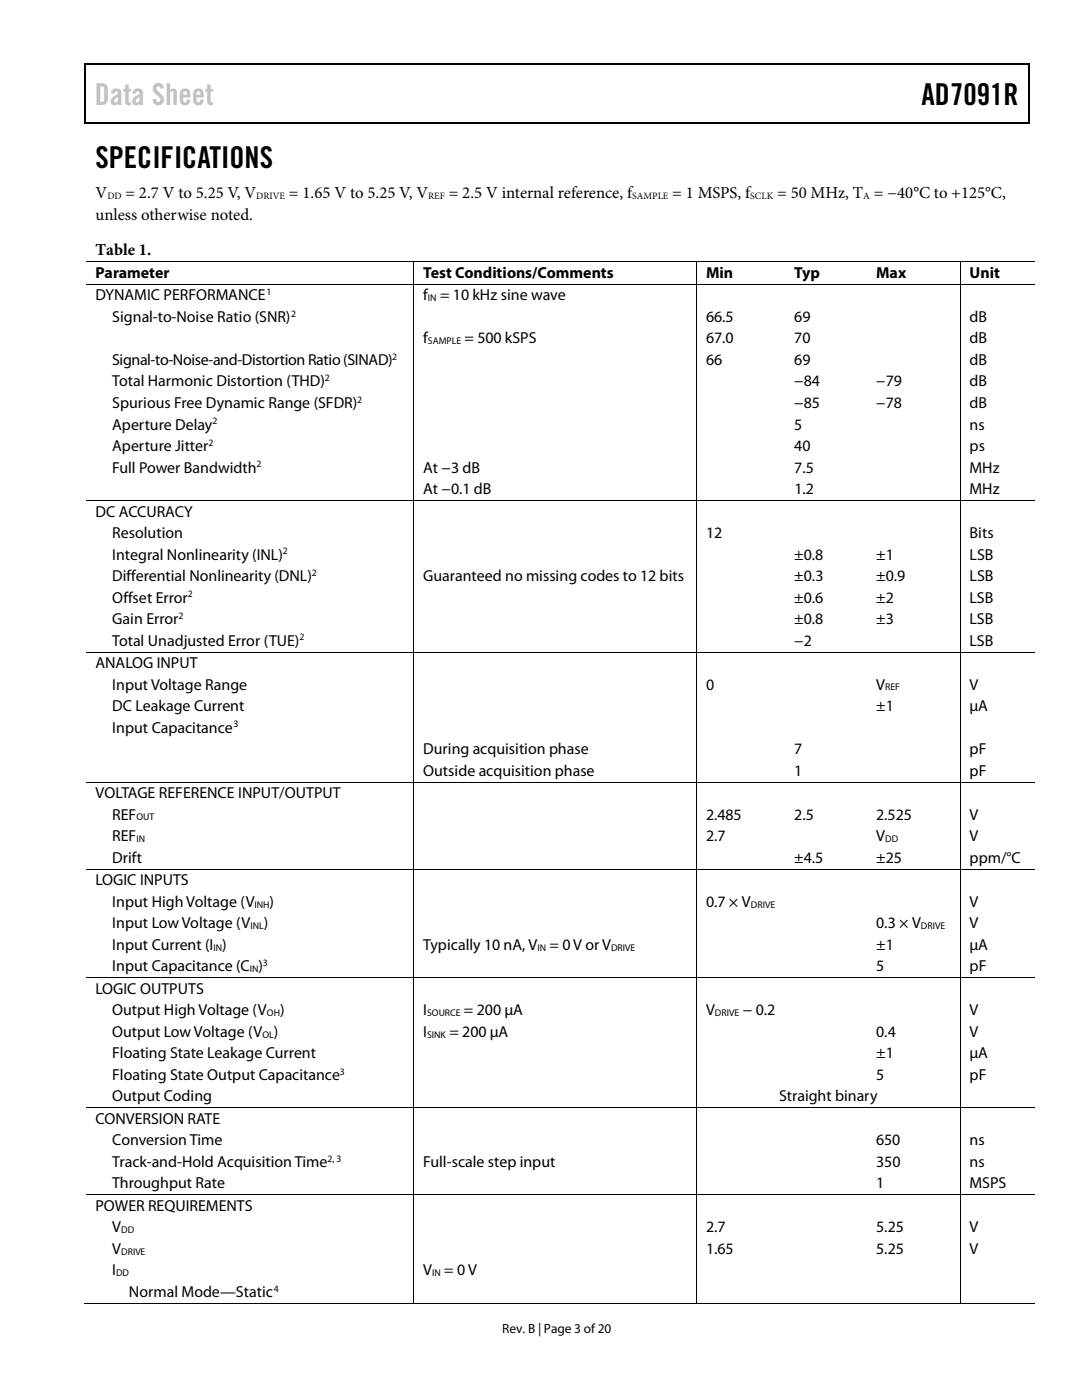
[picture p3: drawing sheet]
<svg xmlns="http://www.w3.org/2000/svg" width="216mm" height="279mm" viewBox="0 0 216 279" stroke-linecap="round" stroke-linejoin="round" font-family="sans-serif">
<defs><g id="words">
<text font-size="6" fill="#c1c1c1" x="18.9" y="20.9">Data Sheet</text>
<g font-size="6">
<text x="183.9" y="20.9">AD7091R</text>
<text x="19" y="33.6">SPECIFICATIONS</text>
</g>
<g font-size="3.3">
<text x="19" y="39.5">V</text>
<text x="25.1" y="39.5">= 2.7 V to 5.25 V, V</text>
<text x="57.7" y="39.5">= 1.65 V to 5.25 V, V</text>
<text x="89.5" y="39.5">= 2.5 V internal reference, f</text>
<text x="134.2" y="39.5">= 1 MSPS, f</text>
<text x="155.1" y="39.5">= 50 MHz, T = −40°C to +125°C,</text>
<text x="19.1" y="43.8">unless otherwise noted.</text>
<text x="19.1" y="50.9">Table 1.</text>
</g>
<g font-size="3.2">
<text x="19" y="55.5">Parameter</text>
<text x="19" y="59.9">DYNAMIC PERFORMANCE</text>
<text x="84.5" y="59.9">f</text>
<text x="84.5" y="55.5">Test Conditions/Comments</text>
<text x="87.8" y="59.9">= 10 kHz sine wave</text>
<text x="140.9" y="55.5">Min</text>
<text x="158.5" y="55.5">Typ</text>
<text x="174.8" y="55.5">Max</text>
<text x="193.5" y="55.5">Unit</text>
<text x="22.4" y="64.3">Signal-to-Noise Ratio (SNR)</text>
<text x="140.9" y="64.3">66.5</text>
<text x="158.5" y="64.3">69</text>
<text x="193.5" y="64.3">dB</text>
<text x="84.5" y="68.5">f</text>
<text x="92.7" y="68.5">= 500 kSPS</text>
<text x="140.9" y="68.5">67.0</text>
<text x="158.5" y="68.5">70</text>
<text x="193.5" y="68.5">dB</text>
<text x="22.4" y="72.9">Signal-to-Noise-and-Distortion Ratio(SINAD)</text>
<text x="22.4" y="77.1">Total Harmonic Distortion (THD)</text>
<text x="140.9" y="72.9">66</text>
<text x="158.5" y="72.9">69</text>
<text x="158.5" y="77.1">−84</text>
<text x="174.8" y="77.1">−79</text>
<text x="193.5" y="72.9">dB</text>
<text x="193.5" y="77.1">dB</text>
<text x="22.4" y="81.4">Spurious Free Dynamic Range (SFDR)</text>
<text x="158.5" y="81.4">−85</text>
<text x="174.8" y="81.4">−78</text>
<text x="193.5" y="81.4">dB</text>
<text x="22.4" y="85.7">Aperture Delay</text>
<text x="158.5" y="85.7">5</text>
<text x="193.5" y="85.7">ns</text>
<text x="22.4" y="90">Aperture Jitter</text>
<text x="22.4" y="94.3">Full Power Bandwidth</text>
<text x="84.5" y="94.3">At −3 dB</text>
<text x="158.5" y="94.3">7.5</text>
<text x="158.5" y="90">40</text>
<text x="193.5" y="94.3">MHz</text>
<text x="193.5" y="90">ps</text>
<text x="84.5" y="98.6">At −0.1 dB</text>
<text x="158.5" y="98.6">1.2</text>
<text x="193.5" y="98.6">MHz</text>
<text x="19" y="103.1">DC ACCURACY</text>
<text x="22.4" y="107.4">Resolution</text>
<text x="140.9" y="107.4">12</text>
<text x="193.5" y="107.4">Bits</text>
<text x="22.4" y="111.7">Integral Nonlinearity (INL)</text>
<text x="158.5" y="111.7">±0.8</text>
<text x="174.8" y="111.7">±1</text>
<text x="193.5" y="111.7">LSB</text>
<text x="22.4" y="116">Differential Nonlinearity (DNL)</text>
<text x="84.5" y="116">Guaranteed no missing codes to 12 bits</text>
<text x="158.5" y="116">±0.3</text>
<text x="174.8" y="116">±0.9</text>
<text x="193.5" y="116">LSB</text>
<text x="22.4" y="120.3">Offset Error</text>
<text x="22.4" y="124.6">Gain Error</text>
<text x="158.5" y="120.3">±0.6</text>
<text x="158.5" y="124.6">±0.8</text>
<text x="174.8" y="120.3">±2</text>
<text x="174.8" y="124.6">±3</text>
<text x="193.5" y="120.3">LSB</text>
<text x="193.5" y="124.6">LSB</text>
<text x="22.4" y="128.9">Total Unadjusted Error (TUE)</text>
<text x="158.5" y="128.9">−2</text>
<text x="193.5" y="128.9">LSB</text>
<text x="19" y="133.3">ANALOG INPUT</text>
<text x="22.4" y="137.6">Input Voltage Range</text>
<text x="140.9" y="137.6">0</text>
<text x="174.8" y="137.6">V</text>
<text x="193.5" y="137.6">V</text>
<text x="22.4" y="141.9">DC Leakage Current</text>
<text x="174.8" y="141.9">±1</text>
<text x="193.5" y="141.9">µA</text>
<text x="22.4" y="146.2">Input Capacitance</text>
<text x="84.5" y="150.5">During acquisition phase</text>
<text x="84.5" y="154.8">Outside acquisition phase</text>
<text x="158.5" y="150.5">7</text>
<text x="158.5" y="154.8">1</text>
<text x="193.5" y="150.5">pF</text>
<text x="193.5" y="154.8">pF</text>
<text x="19" y="159.3">VOLTAGE REFERENCE INPUT/OUTPUT</text>
<text x="22.4" y="163.6">REF</text>
<text x="22.4" y="167.9">REF</text>
<text x="140.9" y="163.6">2.485</text>
<text x="140.9" y="167.9">2.7</text>
<text x="158.5" y="163.6">2.5</text>
<text x="174.8" y="163.6">2.525</text>
<text x="174.8" y="167.9">V</text>
<text x="193.5" y="163.6">V</text>
<text x="193.5" y="167.9">V</text>
<text x="22.4" y="172.2">Drift</text>
<text x="158.5" y="172.2">±4.5</text>
<text x="174.8" y="172.2">±25</text>
<text x="193.5" y="172.2">ppm/°C</text>
<text x="19" y="176.7">LOGIC INPUTS</text>
<text x="22.4" y="181">Input High Voltage (V</text>
<text x="22.4" y="185.3">Input Low Voltage (V</text>
<text x="52.6" y="185.3">)</text>
<text x="53.8" y="181">)</text>
<text x="140.9" y="181">0.7 × V</text>
<text x="174.8" y="185.3">0.3 × V</text>
<text x="193.5" y="185.3">V</text>
<text x="193.5" y="181">V</text>
<text x="22.4" y="189.6">Input Current (I )</text>
<text x="84.5" y="189.6">Typically 10 nA, V</text>
<text x="109.6" y="189.6">= 0 V or V</text>
<text x="174.8" y="189.6">±1</text>
<text x="193.5" y="189.6">µA</text>
<text x="22.4" y="193.8">Input Capacitance (C )</text>
<text x="174.8" y="193.8">5</text>
<text x="193.5" y="193.8">pF</text>
<text x="19" y="198.3">LOGIC OUTPUTS</text>
<text x="22.4" y="202.6">Output High Voltage (V</text>
<text x="55.9" y="202.6">)</text>
<text x="84.5" y="202.6">I</text>
<text x="92.6" y="202.6">= 200 µA</text>
<text x="140.9" y="202.6">V</text>
<text x="148.2" y="202.6">− 0.2</text>
<text x="193.5" y="202.6">V</text>
<text x="22.4" y="206.9">Output Low Voltage (V</text>
<text x="54.7" y="206.9">)</text>
<text x="84.5" y="206.9">I</text>
<text x="89.7" y="206.9">= 200 µA</text>
<text x="174.8" y="206.9">0.4</text>
<text x="193.5" y="206.9">V</text>
<text x="22.4" y="211.2">Floating State Leakage Current</text>
<text x="22.4" y="215.5">Floating State Output Capacitance</text>
<text x="174.8" y="215.5">5</text>
<text x="174.8" y="211.2">±1</text>
<text x="193.5" y="215.5">pF</text>
<text x="193.5" y="211.2">µA</text>
<text x="22.4" y="219.8">Output Coding</text>
<text x="155.4" y="219.8">Straight binary</text>
<text x="19" y="224.3">CONVERSION RATE</text>
<text x="22.4" y="228.6">Conversion Time</text>
<text x="22.4" y="232.9">Track-and-Hold Acquisition Time</text>
<text x="84.5" y="232.9">Full-scale step input</text>
<text x="174.8" y="228.6">650</text>
<text x="174.8" y="232.9">350</text>
<text x="193.5" y="228.6">ns</text>
<text x="193.5" y="232.9">ns</text>
<text x="22.4" y="237.2">Throughput Rate</text>
<text x="174.8" y="237.2">1</text>
<text x="193.5" y="237.2">MSPS</text>
<text x="19" y="241.6">POWER REQUIREMENTS</text>
<text x="22.4" y="246">V</text>
<text x="140.9" y="246">2.7</text>
<text x="174.8" y="246">5.25</text>
<text x="193.5" y="246">V</text>
<text x="22.4" y="250.2">V</text>
<text x="140.9" y="250.2">1.65</text>
<text x="174.8" y="250.2">5.25</text>
<text x="193.5" y="250.2">V</text>
<text x="22.4" y="254.5">I</text>
<text x="84.5" y="254.5">V</text>
<text x="88.6" y="254.5">= 0 V</text>
<text x="25.7" y="258.8">Normal Mode—Static</text>
</g>
<text font-size="2.7" x="100.2" y="266">Rev. B | Page 3 of20</text>
<g font-size="1.9">
<text x="21.4" y="39.7">DD</text>
<text x="51.1" y="39.7">DRIVE</text>
<text x="85.4" y="39.7">REF</text>
<text x="126.1" y="39.7">SAMPLE</text>
<text x="149.7" y="39.7">SCLK</text>
<text x="172.3" y="39.7">A</text>
<text x="53.2" y="58.9">1</text>
<text x="58.1" y="63.2">2</text>
<text x="85.4" y="60.1">IN</text>
<text x="78.2" y="71.8">2</text>
<text x="85.4" y="68.7">SAMPLE</text>
<text x="64.8" y="76.1">2</text>
<text x="71.3" y="80.4">2</text>
<text x="41.6" y="89">2</text>
<text x="42.4" y="84.7">2</text>
<text x="51.2" y="93.3">2</text>
<text x="56.4" y="110.6">2</text>
<text x="37.5" y="119.2">2</text>
<text x="62.2" y="114.9">2</text>
<text x="35.6" y="123.5">2</text>
<text x="59.7" y="127.8">2</text>
<text x="176.6" y="137.8">REF</text>
<text x="46.6" y="145.2">3</text>
<text x="27.2" y="163.7">OUT</text>
<text x="27.2" y="168.1">IN</text>
<text x="176.6" y="168.1">DD</text>
<text x="50" y="185.4">INL</text>
<text x="50.8" y="181.1">INH</text>
<text x="149.8" y="181.1">DRIVE</text>
<text x="183.8" y="185.4">DRIVE</text>
<text x="42.6" y="189.7">IN</text>
<text x="107.2" y="189.7">IN</text>
<text x="122" y="189.7">DRIVE</text>
<text x="49.8" y="194">IN</text>
<text x="52.5" y="192.8">3</text>
<text x="53.3" y="202.8">OH</text>
<text x="85.2" y="202.8">SOURCE</text>
<text x="142.7" y="202.8">DRIVE</text>
<text x="52.4" y="207.1">OL</text>
<text x="85.2" y="207.1">SINK</text>
<text x="67.8" y="214.5">3</text>
<text x="65.3" y="231.8">2, 3</text>
<text x="24.2" y="246.1">DD</text>
<text x="24.2" y="250.4">DRIVE</text>
<text x="23.2" y="254.7">DD</text>
<text x="54.6" y="257.8">4</text>
<text x="86.2" y="254.7">IN</text>
</g>
</g></defs>
<g fill="#000">
<path d="M16.9 12.7h.2v1h-.2zM16.9 12.7h.2v.3h-.2zM82.5 12.7h.3v.3h-.3zM205.1 12.7h.3v1h-.3zM205.1 12.7h.3v.3h-.3zM16.9 24.4h.2v.2h-.2zM82.3 24.4h.2v.2h-.2zM205.1 24.4h.3v.2h-.3zM82.5 52.1h.1v.2h-.1zM82.5 56.6h.1v.2h-.1zM138.9 52.1h.2v.2h-.2zM138.9 56.6h.2v.2h-.2z"/>
<path d="M156.6 52.1h.2v.2h-.2zM156.6 56.6h.2v.2h-.2zM172.9 52.1h.2v.2h-.2zM172.9 56.6h.2v.2h-.2zM191.5 52.1h.1v.2h-.1zM191.5 56.6h.1v.2h-.1zM82.5 99.8h.1v.1h-.1zM138.9 99.8h.2v.1h-.2zM156.6 99.8h.2v.1h-.2zM172.9 99.8h.2v.1h-.2zM191.5 99.8h.1v.1h-.1zM82.5 130h.1v.2h-.1z"/>
<path d="M138.9 130h.2v.2h-.2zM156.6 130h.2v.2h-.2zM172.9 130h.2v.2h-.2zM191.5 130h.1v.2h-.1zM82.5 156h.1v.2h-.1zM138.9 156h.2v.2h-.2zM156.6 156h.2v.2h-.2zM172.9 156h.2v.2h-.2zM191.5 156h.1v.2h-.1zM82.5 173.4h.1v.1h-.1zM138.9 173.4h.2v.1h-.2zM156.6 173.4h.2v.1h-.2z"/>
<path d="M172.9 173.4h.2v.1h-.2zM191.5 173.4h.1v.1h-.1zM82.5 195h.1v.2h-.1zM138.9 195h.2v.2h-.2zM156.6 195h.2v.2h-.2zM172.9 195h.2v.2h-.2zM191.5 195h.1v.2h-.1zM82.5 221h.1v.1h-.1zM82.5 238.3h.1v.2h-.1zM138.9 221h.2v.1h-.2zM138.9 238.3h.2v.2h-.2zM156.6 221h.2v.1h-.2z"/>
<path d="M156.6 238.3h.2v.2h-.2zM172.9 221h.2v.1h-.2zM172.9 238.3h.2v.2h-.2zM191.5 221h.1v.1h-.1zM191.5 238.3h.1v.2h-.1zM82.5 260h.1v.2h-.1zM138.9 260h.2v.2h-.2zM156.3 260h.2v.2h-.2zM172.7 260h.1v.2h-.1zM191.5 260h.1v.2h-.1z"/>
</g>
<path d="M17 13.7v10.7M17.1 12.8h65.4M82.8 12.8h122.3M205.2 13.7v10.7M17.1 24.5h188" fill="none" stroke="#000" stroke-width=".25"/>
<g fill="none" stroke="#000" stroke-width=".2">
<path d="M17.1 52.2h65.4M17.1 56.7h65.4M82.6 52.3v4.3M82.6 56.8v43M82.6 52.2h56.3M82.6 56.7h56.3M139 52.3v4.3M139 56.8v43M139.1 52.2h17.5M139.1 56.7h17.5M156.8 52.2h16.1M156.8 56.7h16.1"/>
<path d="M173.1 52.2h18.4M173.1 56.7h18.4M191.6 52.3v4.3M191.6 56.8v43M191.6 52.2h15M191.6 56.7h15M17.1 99.9h65.4M82.6 99.9v30.1M82.6 99.9h56.3M139 99.9v30.1M139.1 99.9h17.5M156.8 99.9h16.1"/>
<path d="M173.1 99.9h18.4M191.6 99.9v30.1M191.6 99.9h15M17.1 130.1h65.4M82.6 130.2v25.8M82.6 130.1h56.3M139 130.2v25.8M139.1 130.1h17.5M156.8 130.1h16.1M173.1 130.1h18.4M191.6 130.2v25.8M191.6 130.1h15"/>
<path d="M17.1 156.1h65.4M82.6 156.2v17.2M82.6 156.1h56.3M139 156.2v17.2M139.1 156.1h17.5M156.8 156.1h16.1M173.1 156.1h18.4M191.6 156.2v17.2M191.6 156.1h15M17.1 173.4h65.4M82.6 173.5v21.5M82.6 173.4h56.3"/>
<path d="M139 173.5v21.5M139.1 173.4h17.5M156.8 173.4h16.1M173.1 173.4h18.4M191.6 173.5v21.5M191.6 173.4h15M17.1 195.1h65.4M82.6 195.2v25.8M82.6 195.1h56.3M139 195.2v25.8M139.1 195.1h17.5M156.8 195.1h16.1"/>
<path d="M173.1 195.1h18.4M191.6 195.2v25.8M191.6 195.1h15M17.1 221.1h65.4M17.1 238.4h65.4M82.6 221.1v17.2M82.6 238.5v21.5M82.6 221.1h56.3M82.6 238.4h56.3M139 221.1v17.2M139 238.5v21.5M139.1 221.1h17.5"/>
<path d="M139.1 238.4h17.5M156.8 221.1h16.1M156.8 238.4h16.1M173.1 221.1h18.4M173.1 238.4h18.4M191.6 221.1v17.2M191.6 238.5v21.5M191.6 221.1h15M191.6 238.4h15M16.9 260.1h65.6M82.6 260.1h56.3M139.1 260.1h52.4"/>
<path d="M191.6 260.1h15"/>
</g>
<use href="#words"/>
</svg>
